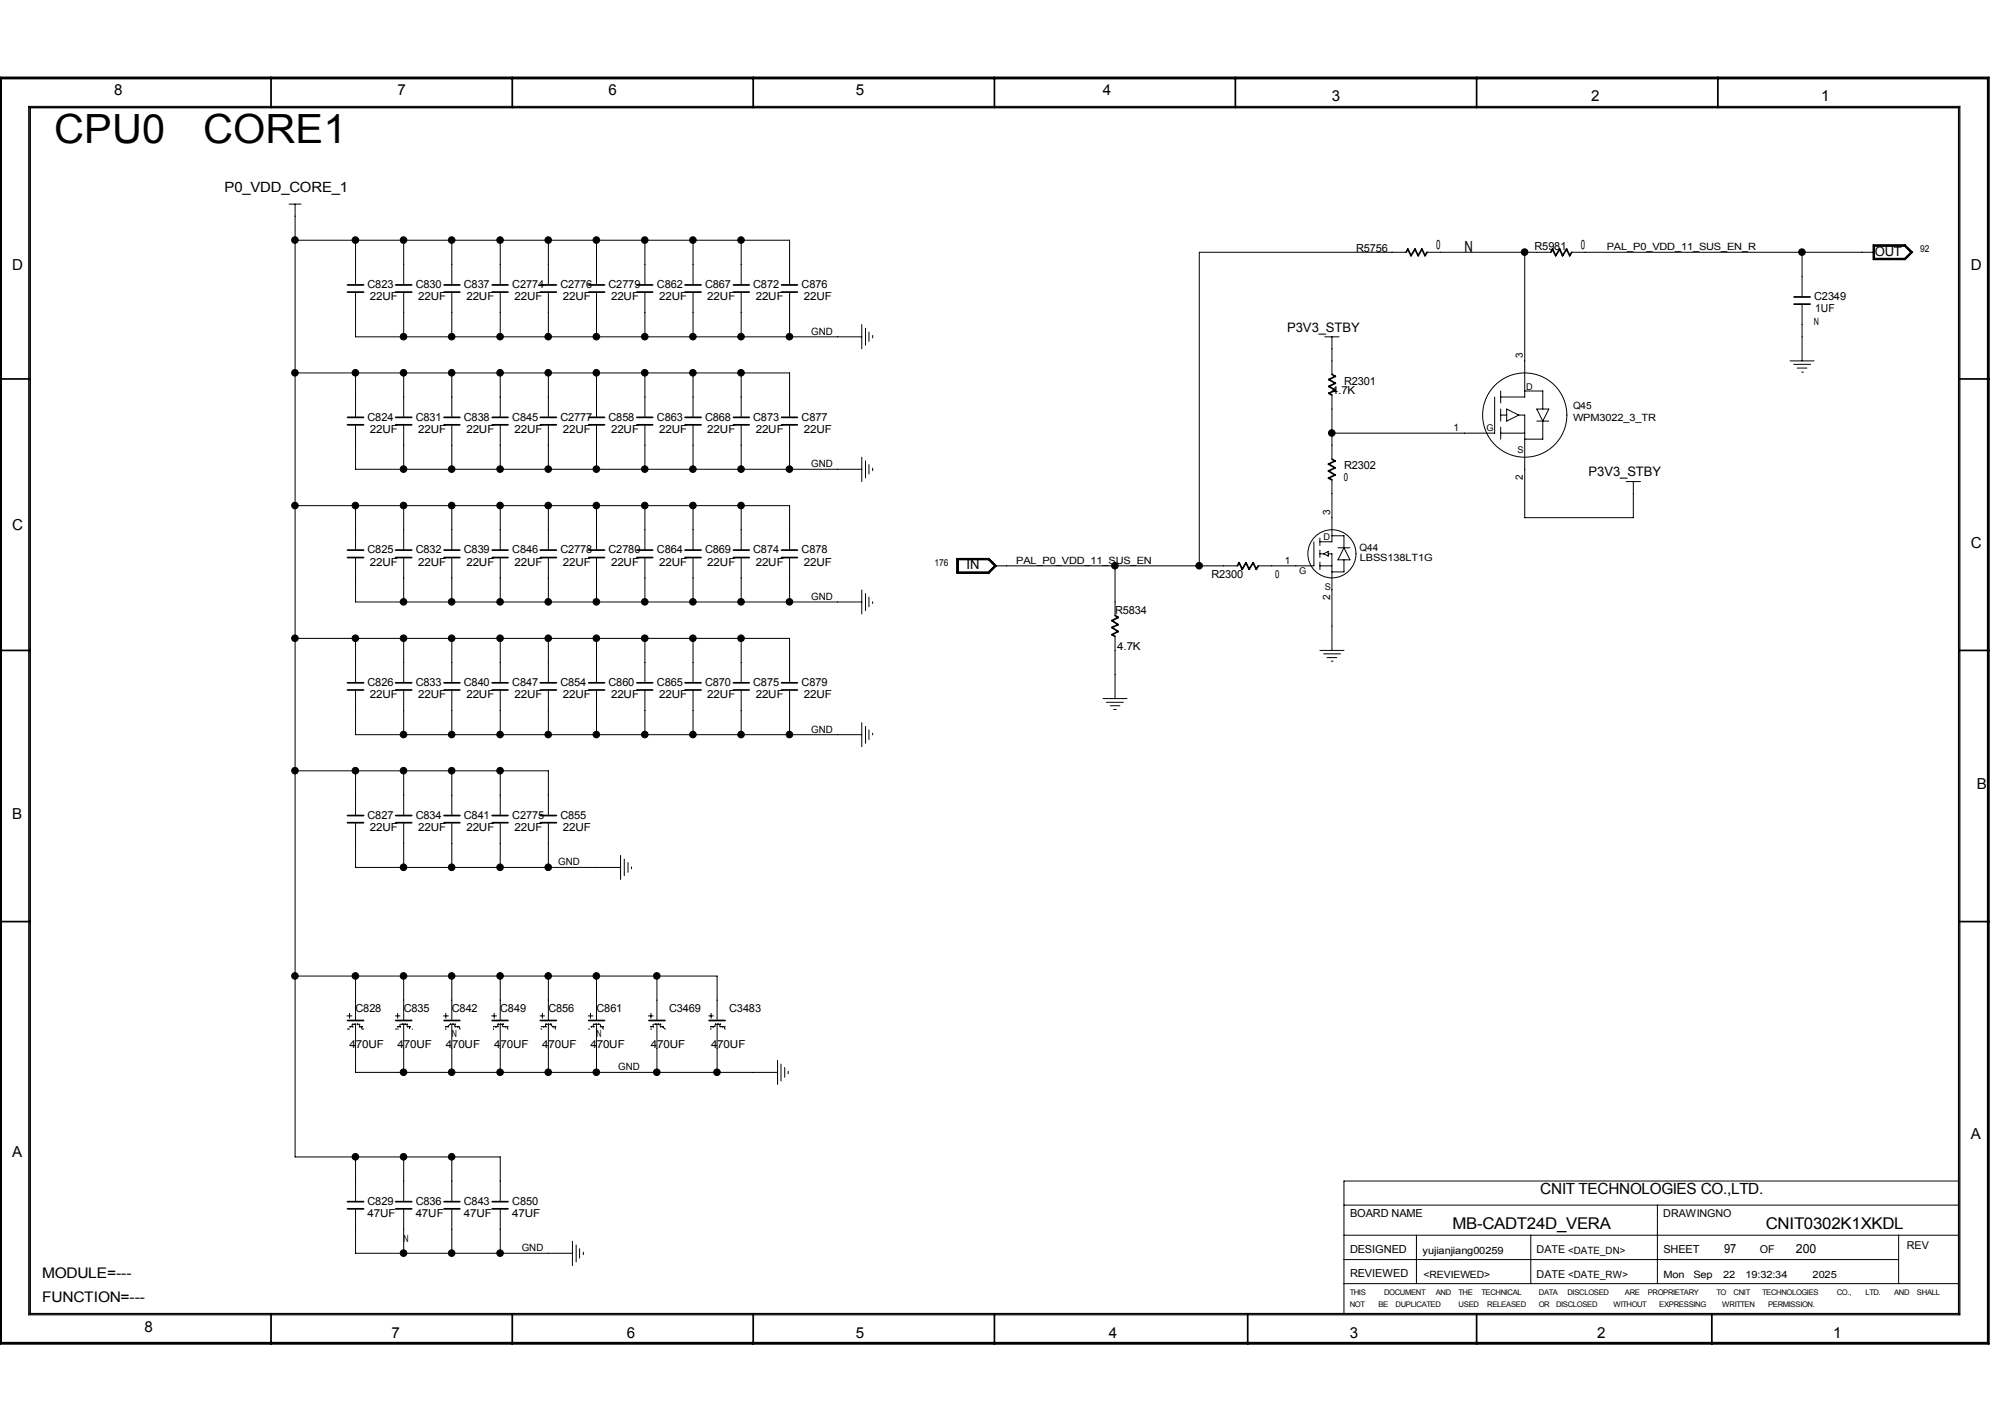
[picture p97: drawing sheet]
<svg xmlns="http://www.w3.org/2000/svg" width="297mm" height="210mm" viewBox="0 0 297 210" stroke-linecap="round" stroke-linejoin="round" font-family="sans-serif">
<defs><g id="words">
<g font-size="5.9">
<text x="8" y="21.2">CPU0</text>
<text x="30" y="21.2">CORE1</text>
</g>
<g font-size="2.4">
<text x="214.6" y="181.5">MB-CADT24D_VERA</text>
<text x="260.9" y="181.5">CNIT0302K1XKDL</text>
</g>
<g font-size="2.3">
<text x="216.4" y="37.2">N</text>
<text x="227.6" y="176.3">CNIT TECHNOLOGIES CO.,LTD.</text>
</g>
<g font-size="2.2">
<text x="16.9" y="14.1">8</text>
<text x="58.8" y="14.1">7</text>
<text x="89.9" y="14.1">6</text>
<text x="126.4" y="14.1">5</text>
<text x="163" y="14.1">4</text>
<text x="196.8" y="15">3</text>
<text x="235.1" y="15">2</text>
<text x="269.1" y="15">1</text>
<text x="1.8" y="39.9">D</text>
<text x="291.2" y="39.9">D</text>
<text x="1.8" y="78.2">C</text>
<text x="291.2" y="80.9">C</text>
<text x="292.1" y="116.5">B</text>
<text x="1.8" y="121">B</text>
<text x="1.8" y="170.8">A</text>
<text x="291.2" y="168.2">A</text>
<text x="6.2" y="188.7">MODULE=---</text>
<text x="6.2" y="192.2">FUNCTION=---</text>
<text x="21.3" y="196.6">8</text>
<text x="57.9" y="197.5">7</text>
<text x="92.6" y="197.5">6</text>
<text x="126.4" y="197.5">5</text>
<text x="163.9" y="197.5">4</text>
<text x="199.5" y="197.5">3</text>
<text x="236" y="197.5">2</text>
<text x="270.9" y="197.5">1</text>
</g>
<text font-size="2.1" x="33.2" y="28.4">P0_VDD_CORE_1</text>
<g font-size="1.9">
<text x="212.8" y="35.4" transform="rotate(-180 212.8 35.4)">0</text>
<text x="234.2" y="35.4" transform="rotate(-180 234.2 35.4)">0</text>
<text x="277" y="37.8">OUT</text>
<text x="190.2" y="49">P3V3_STBY</text>
<text x="234.7" y="70.4">P3V3_STBY</text>
<text x="142.8" y="84.1">IN</text>
<text x="254.7" y="185">97</text>
<text x="265.4" y="185">200</text>
</g>
<g font-size="1.6">
<text x="200.4" y="37.2">R5756</text>
<text x="226.7" y="36.9">R5981</text>
<text x="54.3" y="42.5">C823</text>
<text x="54.6" y="44.3">22UF</text>
<text x="61.4" y="42.5">C830</text>
<text x="61.8" y="44.3">22UF</text>
<text x="68.5" y="42.5">C837</text>
<text x="68.9" y="44.3">22UF</text>
<text x="75.7" y="42.5">C2774</text>
<text x="76" y="44.3">22UF</text>
<text x="82.8" y="42.5">C2776</text>
<text x="83.2" y="44.3">22UF</text>
<text x="89.9" y="42.5">C2779</text>
<text x="90.3" y="44.3">22UF</text>
<text x="97.1" y="42.5">C862</text>
<text x="97.4" y="44.3">22UF</text>
<text x="104.2" y="42.5">C867</text>
<text x="104.5" y="44.3">22UF</text>
<text x="111.3" y="42.5">C872</text>
<text x="111.7" y="44.3">22UF</text>
<text x="118.5" y="42.5">C876</text>
<text x="118.8" y="44.3">22UF</text>
<text x="268.1" y="44.3">C2349</text>
<text x="268.2" y="46.1">1UF</text>
<text x="196.8" y="58.2">4.7K</text>
<text x="198.6" y="56.8">R2301</text>
<text x="54.3" y="62.1">C824</text>
<text x="54.6" y="63.9">22UF</text>
<text x="61.4" y="62.1">C831</text>
<text x="61.8" y="63.9">22UF</text>
<text x="68.5" y="62.1">C838</text>
<text x="68.9" y="63.9">22UF</text>
<text x="75.7" y="62.1">C845</text>
<text x="76" y="63.9">22UF</text>
<text x="82.8" y="62.1">C2777</text>
<text x="83.2" y="63.9">22UF</text>
<text x="89.9" y="62.1">C858</text>
<text x="90.3" y="63.9">22UF</text>
<text x="97.1" y="62.1">C863</text>
<text x="97.4" y="63.9">22UF</text>
<text x="104.2" y="62.1">C868</text>
<text x="104.5" y="63.9">22UF</text>
<text x="111.3" y="62.1">C873</text>
<text x="111.7" y="63.9">22UF</text>
<text x="118.5" y="62.1">C877</text>
<text x="118.8" y="63.9">22UF</text>
<text x="198.6" y="71.1">0</text>
<text x="198.6" y="69.2">R2302</text>
<text x="54.3" y="81.7">C825</text>
<text x="54.6" y="83.5">22UF</text>
<text x="61.4" y="81.7">C832</text>
<text x="61.8" y="83.5">22UF</text>
<text x="68.5" y="81.7">C839</text>
<text x="68.9" y="83.5">22UF</text>
<text x="75.7" y="81.7">C846</text>
<text x="76" y="83.5">22UF</text>
<text x="82.8" y="81.7">C2778</text>
<text x="83.2" y="83.5">22UF</text>
<text x="89.9" y="81.7">C2780</text>
<text x="90.3" y="83.5">22UF</text>
<text x="97.1" y="81.7">C864</text>
<text x="97.4" y="83.5">22UF</text>
<text x="104.2" y="81.7">C869</text>
<text x="104.5" y="83.5">22UF</text>
<text x="111.3" y="81.7">C874</text>
<text x="111.7" y="83.5">22UF</text>
<text x="118.5" y="81.7">C878</text>
<text x="118.8" y="83.5">22UF</text>
<text x="179" y="85.3">R2300</text>
<text x="188.4" y="85.3">0</text>
<text x="164.8" y="90.6">R5834</text>
<text x="54.3" y="101.3">C826</text>
<text x="61.4" y="101.3">C833</text>
<text x="68.5" y="101.3">C840</text>
<text x="75.7" y="101.3">C847</text>
<text x="82.8" y="101.3">C854</text>
<text x="89.9" y="101.3">C860</text>
<text x="97.1" y="101.3">C865</text>
<text x="104.2" y="101.3">C870</text>
<text x="111.3" y="101.3">C875</text>
<text x="118.5" y="101.3">C879</text>
<text x="165.1" y="96">4.7K</text>
<text x="54.6" y="103.1">22UF</text>
<text x="61.8" y="103.1">22UF</text>
<text x="68.9" y="103.1">22UF</text>
<text x="76" y="103.1">22UF</text>
<text x="83.2" y="103.1">22UF</text>
<text x="90.3" y="103.1">22UF</text>
<text x="97.4" y="103.1">22UF</text>
<text x="104.5" y="103.1">22UF</text>
<text x="111.7" y="103.1">22UF</text>
<text x="118.8" y="103.1">22UF</text>
<text x="54.3" y="120.9">C827</text>
<text x="54.6" y="122.7">22UF</text>
<text x="61.4" y="120.9">C834</text>
<text x="61.8" y="122.7">22UF</text>
<text x="68.5" y="120.9">C841</text>
<text x="68.9" y="122.7">22UF</text>
<text x="75.7" y="120.9">C2775</text>
<text x="76" y="122.7">22UF</text>
<text x="82.8" y="120.9">C855</text>
<text x="83.2" y="122.7">22UF</text>
<text x="52.5" y="149.4">C828</text>
<text x="59.7" y="149.4">C835</text>
<text x="66.8" y="149.4">C842</text>
<text x="73.9" y="149.4">C849</text>
<text x="81" y="149.4">C856</text>
<text x="88.1" y="149.4">C861</text>
<text x="98.9" y="149.4">C3469</text>
<text x="107.7" y="149.4">C3483</text>
<text x="51.6" y="154.8">470UF</text>
<text x="58.8" y="154.8">470UF</text>
<text x="65.9" y="154.8">470UF</text>
<text x="73" y="154.8">470UF</text>
<text x="80.1" y="154.8">470UF</text>
<text x="87.2" y="154.8">470UF</text>
<text x="96.2" y="154.8">470UF</text>
<text x="105.1" y="154.8">470UF</text>
<text x="54.3" y="179.7">47UF</text>
<text x="54.3" y="177.9">C829</text>
<text x="61.4" y="179.7">47UF</text>
<text x="61.4" y="177.9">C836</text>
<text x="68.5" y="179.7">47UF</text>
<text x="68.5" y="177.9">C843</text>
<text x="75.7" y="179.7">47UF</text>
<text x="75.7" y="177.9">C850</text>
<text x="199.5" y="179.7">BOARD NAME</text>
<text x="245.8" y="179.7">DRAWINGNO</text>
<text x="199.5" y="185.1">DESIGNED</text>
<text x="227.1" y="185.1">DATE &lt;DATE_DN&gt;</text>
<text x="245.8" y="185">SHEET</text>
<text x="260" y="185.1">OF</text>
<text x="281.7" y="184.4">REV</text>
<text x="199.5" y="188.6">REVIEWED</text>
<text x="227.1" y="188.7">DATE &lt;DATE_RW&gt;</text>
</g>
<g font-size="1.5">
<text x="237.4" y="37">PAL_P0_VDD_11_SUS_EN_R</text>
<text x="268" y="48">N</text>
<text x="119.8" y="49.4">GND</text>
<text x="225" y="52.9" transform="rotate(-90 225 52.9)">3</text>
<text x="214.8" y="63.7">1</text>
<text x="232.4" y="60.5">Q45</text>
<text x="232.5" y="62.2">WPM3022_3_TR</text>
<text x="119.8" y="69">GND</text>
<text x="225" y="70.8" transform="rotate(-90 225 70.8)">2</text>
<text x="196.5" y="76.1" transform="rotate(-90 196.5 76.1)">3</text>
<text x="150.2" y="83.3">PAL_P0_VDD_11_SUS_EN</text>
<text x="189.9" y="83.3">1</text>
<text x="200.9" y="81.4">Q44</text>
<text x="200.9" y="82.8">LBSS138LT1G</text>
<text x="119.8" y="88.6">GND</text>
<text x="196.5" y="88.7" transform="rotate(-90 196.5 88.7)">2</text>
<text x="119.8" y="108.2">GND</text>
<text x="82.5" y="127.8">GND</text>
<text x="66.8" y="153.1">N</text>
<text x="88.1" y="153.1">N</text>
<text x="91.4" y="158.1">GND</text>
<text x="59.6" y="183.3">N</text>
<text x="77.1" y="184.8">GND</text>
<text x="210.2" y="185.1">yujianjiang00259</text>
<text x="210.3" y="188.7">&lt;REVIEWED&gt;</text>
<text x="245.8" y="188.7">Mon</text>
<text x="250.2" y="188.7">Sep</text>
<text x="254.6" y="188.7">22</text>
<text x="257.9" y="188.7">19:32:34</text>
<text x="267.8" y="188.7">2025</text>
</g>
<g font-size="1.4">
<text x="283.7" y="37.2">92</text>
<text x="225.5" y="57.5">D</text>
<text x="219.6" y="63.6">G</text>
<text x="224.2" y="67">S</text>
<text x="138.1" y="83.5">176</text>
<text x="195.6" y="79.8">D</text>
<text x="192" y="84.8">G</text>
<text x="195.8" y="87.1">S</text>
</g>
<g font-size="1.1">
<text x="199.4" y="191.3">THIS</text>
<text x="204.5" y="191.3">DOCUMENT</text>
<text x="212.1" y="191.3">AND</text>
<text x="215.5" y="191.3">THE</text>
<text x="218.9" y="191.3">TECHNICAL</text>
<text x="227.4" y="191.3">DATA</text>
<text x="231.6" y="191.3">DISCLOSED</text>
<text x="240.1" y="191.3">ARE</text>
<text x="243.5" y="191.3">PROPRIETARY</text>
<text x="253.6" y="191.3">TO</text>
<text x="256.2" y="191.3">CNIT</text>
<text x="260.4" y="191.3">TECHNOLOGIES</text>
<text x="271.4" y="191.3">CO.,</text>
<text x="275.6" y="191.3">LTD.</text>
<text x="279.9" y="191.3">AND</text>
<text x="283.3" y="191.3">SHALL</text>
<text x="199.4" y="193.1">NOT</text>
<text x="203.7" y="193.1">BE</text>
<text x="206.2" y="193.1">DUPLICATED</text>
<text x="215.5" y="193.1">USED</text>
<text x="219.8" y="193.1">RELEASED</text>
<text x="227.4" y="193.1">OR</text>
<text x="229.9" y="193.1">DISCLOSED</text>
<text x="238.4" y="193.1">WITHOUT</text>
<text x="245.2" y="193.1">EXPRESSING</text>
<text x="254.5" y="193.1">WRITTEN</text>
<text x="261.2" y="193.1">PERMISSION.</text>
</g>
</g></defs>
<g fill="none" stroke="#000" stroke-width=".25">
<path d="M0 11.4h293.9v187.1h-293.9zM.2 11.6h293.5v186.7h-293.5zM4.4 15.9h285v178.1h-285zM40 11.4v4.5M75.7 11.4v4.5M111.3 11.4v4.5M146.9 11.4v4.5M182.5 11.4v4.5M218.2 11.4v4.5M253.8 11.4v4.5M207.8 37.3l.2-.5 .5 1 .6-1 .4 1 .6-1 .5 1 .3-.5M229.2 37.3l.2-.5 .5 1 .6-1 .4 1 .6-1 .4 1 .3-.5"/>
<path d="M0 56h4.4M51.4 43.1h2.3M51.4 42.1h2.3M58.5 43.1h2.3M58.5 42.1h2.3M65.6 43.1h2.3M65.6 42.1h2.3M72.7 43.1h2.4M72.7 42.1h2.4M79.8 43.1h2.4M79.8 42.1h2.4M87 43.1h2.3"/>
<path d="M87 42.1h2.3M94.1 43.1h2.3M94.1 42.1h2.3M101.2 43.1h2.4M101.2 42.1h2.4M108.4 43.1h2.3M108.4 42.1h2.3M115.5 43.1h2.3M115.5 42.1h2.3M196.8 55.3l.5 .3-1 .4 1 .6-1 .5 1 .5-1 .5 .5 .2M265.1 44.9h2.4M265.1 43.9h2.4"/>
<path d="M289.4 56h4.5M51.4 62.7h2.3M51.4 61.6h2.3M58.5 62.7h2.3M58.5 61.6h2.3M65.6 62.7h2.3M65.6 61.6h2.3M72.7 62.7h2.4M72.7 61.6h2.4M79.8 62.7h2.4M79.8 61.6h2.4M87 62.7h2.3"/>
<path d="M87 61.6h2.3M94.1 62.7h2.3M94.1 61.6h2.3M101.2 62.7h2.4M101.2 61.6h2.4M108.4 62.7h2.3M108.4 61.6h2.3M115.5 62.7h2.3M115.5 61.6h2.3M196.8 67.8l.5 .3-1 .4 1 .6-1 .5 1 .5-1 .5 .5 .3M0 96.1h4.4M51.4 82.3h2.3"/>
<path d="M51.4 81.2h2.3M58.5 82.3h2.3M58.5 81.2h2.3M65.6 82.3h2.3M65.6 81.2h2.3M72.7 82.3h2.4M72.7 81.2h2.4M79.8 82.3h2.4M79.8 81.2h2.4M87 82.3h2.3M87 81.2h2.3M94.1 82.3h2.3"/>
<path d="M94.1 81.2h2.3M101.2 82.3h2.4M101.2 81.2h2.4M108.4 82.3h2.3M108.4 81.2h2.3M115.5 82.3h2.3M115.5 81.2h2.3M164.8 90.9l.4 .3-.9 .5 .9 .5-.9 .5 .9 .6-.9 .4 .5 .3M182.8 83.6l.3-.5 .5 1 .5-1 .5 1 .6-1 .4 1 .3-.5M289.4 96.1h4.5M51.4 101.9h2.3M51.4 100.8h2.3"/>
<path d="M58.5 101.9h2.3M58.5 100.8h2.3M65.6 101.9h2.3M65.6 100.8h2.3M72.7 101.9h2.4M72.7 100.8h2.4M79.8 101.9h2.4M79.8 100.8h2.4M87 101.9h2.3M87 100.8h2.3M94.1 101.9h2.3M94.1 100.8h2.3"/>
<path d="M101.2 101.9h2.4M101.2 100.8h2.4M108.4 101.9h2.3M108.4 100.8h2.3M115.5 101.9h2.3M115.5 100.8h2.3M0 136.1h4.4M51.4 121.5h2.3M51.4 120.4h2.3M58.5 121.5h2.3M58.5 120.4h2.3M65.6 121.5h2.3"/>
<path d="M65.6 120.4h2.3M72.7 121.5h2.4M72.7 120.4h2.4M79.8 121.5h2.4M79.8 120.4h2.4M289.4 136.1h4.5M51.4 150.7h2.3M58.5 150.7h2.3M65.6 150.7h2.3M72.7 150.7h2.4M79.8 150.7h2.4M87 150.7h2.3"/>
<path d="M95.9 150.7h2.4M104.8 150.7h2.3M51.4 178.5h2.3M51.4 177.5h2.3M58.5 178.5h2.3M58.5 177.5h2.3M65.6 178.5h2.3M65.6 177.5h2.3M72.7 178.5h2.4M72.7 177.5h2.4M40 194v4.5M75.7 194v4.5"/>
<path d="M111.3 194v4.5M146.9 194v4.5M184.4 194v4.5M218.2 194v4.5M252.9 194v4.5"/>
</g>
<g fill="none" stroke="#000" stroke-width=".15">
<path d="M4.2 15.7h285.4v178.5h-285.4zM42.7 30.1h1.8M43.6 30.1v140.8h30.3v6.6M43.6 35.5h73.1v6.6M52.5 35.5v6.6M59.6 35.5v6.6M66.8 35.5v6.6M73.9 35.5v6.6M81 35.5v6.6M88.1 35.5v6.6M95.3 35.5v6.6M102.4 35.5v6.6"/>
<path d="M109.5 35.5v6.6M207.8 37.3h-30.6v46.3M210.9 37.3h18.3M225.3 37.3v21.3h-3.6M232.2 37.3h44.8M266.3 37.3v6.6M276.8 36.2h4.7l1.1 1.1-1.1 1.1h-4.7zM276.8 36.2h4.7l1 1.1-1 1h-4.7zM276.9 36.3h4.6l.9 1-.9 .9h-4.6zM277 36.4h4.4l.9 .9-.9 .8h-4.4zM43.6 55.1h73.1v6.5M52.5 43.1v6.6h74.8"/>
<path d="M52.5 55.1v6.5M59.6 43.1v6.6M59.6 55.1v6.5M66.8 43.1v6.6M66.8 55.1v6.5M73.9 43.1v6.6M73.9 55.1v6.5M81 43.1v6.6M81 55.1v6.5M88.1 43.1v6.6M88.1 55.1v6.5M95.3 43.1v6.6"/>
<path d="M95.3 55.1v6.5M102.4 43.1v6.6M102.4 55.1v6.5M109.5 43.1v6.6M109.5 55.1v6.5M116.7 43.1v6.6M127.3 47.9v3.6M127.9 48.5v2.5M128.4 49v1.4M128.9 49.5v.4M195.7 49.7h2.2M196.8 49.7v5.6"/>
<path d="M196.8 58.3v9.5M220.9 58.6v5.4h-24.1M221.7 57.7v1.8M225.3 57.7h2.7v2.7M264.5 53.3h3.6M265 53.8h2.5M265.6 54.4h1.4M266.2 55h.3M266.3 44.9v8.4M43.6 74.7h73.1v6.5M52.5 62.7v6.6h74.8M52.5 74.7v6.5"/>
<path d="M59.6 62.7v6.6M59.6 74.7v6.5M66.8 62.7v6.6M66.8 74.7v6.5M73.9 62.7v6.6M73.9 74.7v6.5M81 62.7v6.6M81 74.7v6.5M88.1 62.7v6.6M88.1 74.7v6.5M95.3 62.7v6.6M95.3 74.7v6.5"/>
<path d="M102.4 62.7v6.6M102.4 74.7v6.5M109.5 62.7v6.6M109.5 74.7v6.5M116.7 62.7v6.6M127.3 67.5v3.6M127.9 68.1v2.5M128.4 68.6v1.4M128.9 69.1v.4M195 79.5v1.1M196.8 70.9v9.1h-1.8M196.8 79.1h1.8v1.8"/>
<path d="M221.7 60.4v1.8M221.7 63.1v1.8M221.7 64h3.6M221.7 61.3h.9M222.6 60.4l1.8 .9-1.8 .9zM224.4 61.3h.9v15.2h16v-5.4M227.1 62.2h1.8M227.1 60.4h1.8l-.9 1.8zM228 62.2v2.7h-2.7M240.3 71.1h2.1M43.6 94.3h73.1v6.5M52.5 82.3v6.6h74.8"/>
<path d="M52.5 94.3v6.5M59.6 82.3v6.6M59.6 94.3v6.5M66.8 82.3v6.6M66.8 94.3v6.5M73.9 82.3v6.6M73.9 94.3v6.5M81 82.3v6.6M81 94.3v6.5M88.1 82.3v6.6M88.1 94.3v6.5M95.3 82.3v6.6"/>
<path d="M95.3 94.3v6.5M102.4 82.3v6.6M102.4 94.3v6.5M109.5 82.3v6.6M109.5 94.3v6.5M116.7 82.3v6.6M127.3 87.1v3.6M127.9 87.7v2.5M128.4 88.2v1.4M128.9 88.8v.4M141.4 82.5h4.7l1.1 1.1-1.1 1.1h-4.7zM141.4 82.5h4.7l1.1 1.1-1.1 1h-4.7z"/>
<path d="M141.5 82.6h4.6l.9 1-.9 .9h-4.6zM141.6 82.7h4.4l.9 .9-.9 .9h-4.4zM146.9 83.6h35.9M164.8 83.6v7.3M164.8 94v9.2M194.1 80v3.6h-8.2M195 83.6h1.8M195 96.1h3.6M195 81.2v1.1M195 83v1.1M195 81.8h.6M195.6 96.6h2.5"/>
<path d="M195.6 81.8l.7-.4v.7zM196.1 97.1h1.4M196.3 81.8h.5v14.3M196.7 97.6h.3M197.7 80.9h1.8M198.6 82.7v1.8h-1.8M198.6 80.9l.9 1.8h-1.8zM43.6 113.8h37.4v6.6M52.5 101.9v6.6h74.8M52.5 113.8v6.6M59.6 101.9v6.6M59.6 113.8v6.6"/>
<path d="M66.8 101.9v6.6M66.8 113.8v6.6M73.9 101.9v6.6M73.9 113.8v6.6M81 101.9v6.6M88.1 101.9v6.6M95.3 101.9v6.6M102.4 101.9v6.6M109.5 101.9v6.6M116.7 101.9v6.6M127.3 106.7v3.6M127.9 107.3v2.5"/>
<path d="M128.4 107.8v1.4M128.9 108.2v.4M163 103.2h3.5M163.5 103.7h2.5M164 104.2h1.5M164.5 104.8h.4M52.5 121.5v6.6h39.2M59.6 121.5v6.6M66.8 121.5v6.6M73.9 121.5v6.6M81 121.5v6.6M91.7 126.3v3.6"/>
<path d="M92.2 126.9v2.4M92.8 127.4v1.4M93.3 128v.3M43.6 144.1h62.4v6.6M51.3 150h.7M51.3 152h.1M51.3 152h.4M51.6 149.6v.8M51.7 151.6h.1M51.7 151.6h.3M52 151.6h.1M52 151.3h.1"/>
<path d="M52 151.3h.4M52 151.3v.3M52.4 151.3h.1M52.5 144.1v6.6M52.5 151.4v7h62.4M52.7 151.3h.1M52.7 151.3h.4M53.1 151.6h.1M53.1 151.3h.1M53.1 151.6h.3M53.1 151.3v.3M53.4 151.6h.1"/>
<path d="M53.4 151.6v.4h.4M58.4 152h.3M58.4 150h.7M58.7 151.6h.1M58.7 152h.1M58.7 151.6h.4M58.8 149.6v.8M59.1 151.6h.1M59.4 151.3h.1M59.6 144.1v6.6M59.6 151.4v7M59.8 151.3h.1"/>
<path d="M60.1 151.6h.1M60.1 151.3h.1M60.1 151.6h.4M60.1 151.3h-1v.3M60.1 151.3v.3M60.5 151.6h.1M60.5 151.6v.4M60.9 152h.1M65.5 150h.8M65.8 151.6h.1M65.8 152h.1M65.8 151.6h.3"/>
<path d="M65.9 149.6v.8M66.1 151.6h.1M66.5 151.3h.1M66.5 151.3l-.4 .3M66.5 151.3h.7M66.8 144.1v6.6M66.8 151.4v7M66.9 151.3h.1M67.2 151.6h.1M67.2 151.3h.1M67.2 151.6h.7v.4M67.2 151.3v.3"/>
<path d="M67.6 151.6h.1M67.9 152h.1M72.6 150h.8M72.8 151.6h.1M72.8 152h.1M72.8 151.6h.8M73 149.6v.8M73.2 151.6h.1M73.6 151.6h.1M73.6 151.3h.1M73.6 151.3h.7M73.6 151.3v.3"/>
<path d="M73.9 151.3h.1M73.9 144.1v6.6M73.9 151.4v7M74.3 151.6h.1M74.3 151.3h.1M74.3 151.6h.7M74.3 151.3v.3M74.6 151.6h.1M75 151.6h.1M75 152h.1M75 151.6v.4M79.8 150h.7"/>
<path d="M79.9 152h.1M79.9 151.6h.7M80.1 149.6v.8M80.3 151.6h.1M80.6 151.6h.1M80.6 151.3h.1M80.6 151.3h.7M80.6 151.3v.3M81 151.3h.1M81 144.1v6.6M81 151.4v7M81.3 151.3h.1"/>
<path d="M81.3 151.3l.4 .3M81.7 151.6h.1M81.7 151.6h.3M82 151.6h.1M82 152h.1M82 151.6v.4M86.9 150h.7M87 152h.1M87.2 149.6v.8M87.3 151.6h.1M87.3 151.6h.4M87.7 151.6h.1"/>
<path d="M87.7 151.3h.1M87.7 151.3h1v.3M87.7 151.3v.3M88 151.3h.1M88.1 144.1v6.6M88.1 151.4v7M88.4 151.3h.1M88.7 151.6h.1M88.7 151.6h.4M89.1 151.6h.1M89.1 152h.1M89.1 151.6v.4"/>
<path d="M95.8 150h.7M96.1 151.6h.1M96.1 152h.1M96.1 151.6h.4M96.2 149.6v.8M96.5 151.6h.1M96.8 151.3h.1M97.1 144.1v6.6M97.1 151.4v7M97.2 151.3h.1M97.5 151.6h.1M97.5 151.3h.1"/>
<path d="M97.5 151.6h.4M97.5 151.3h-1v.3M97.5 151.3v.3M97.9 151.6h.1M97.9 151.6l.3 .4M98.2 152h.1M104.7 150h.7M105 151.6h.1M105 152h.1M105.1 149.6v.8M105.3 151.6h.1M105.7 151.3h.1"/>
<path d="M105.7 151.3v.3h-.7M105.7 151.3h.7M106 151.4v7M106 151.3h.1M106.4 151.6h.1M106.4 151.3h.1M106.4 151.6h.7M106.4 151.3v.3M106.7 151.6h.1M107.1 151.6h.1M107.1 152h.1M107.1 151.6v.4"/>
<path d="M114.9 156.6v3.5M115.4 157.1v2.5M116 157.6v1.5M116.5 158.2v.4M52.5 170.9v6.6M52.5 178.5v6.6h32.1M59.6 170.9v6.6M59.6 178.5v6.6M66.8 170.9v6.6M66.8 178.5v6.6M73.9 178.5v6.6M198.6 178h90.8"/>
<path d="M244.9 178v11.6M289.4 174.4h-90.8v19.6M84.6 183.3v3.6M85.1 183.9v2.5M85.6 184.4v1.4M86.2 184.9v.4M198.6 189.6h90.8M198.6 186h81.9M198.6 182.4h90.8M209.3 182.4v7.2M226.2 182.4v7.2M280.5 182.4v7.2"/>
<circle cx="225.3" cy="61.3" r="6.2"/>
<circle cx="196.8" cy="81.8" r="3.6"/>
</g>
<g fill="#000" stroke="#000" stroke-width=".15">
<circle cx="43.6" cy="35.5" r=".49"/>
<circle cx="52.5" cy="35.5" r=".49"/>
<circle cx="59.6" cy="35.5" r=".49"/>
<circle cx="66.7" cy="35.5" r=".49"/>
<circle cx="73.9" cy="35.5" r=".49"/>
<circle cx="81" cy="35.5" r=".49"/>
<circle cx="88.1" cy="35.5" r=".49"/>
<circle cx="95.3" cy="35.5" r=".49"/>
<circle cx="102.4" cy="35.5" r=".49"/>
<circle cx="109.5" cy="35.5" r=".49"/>
<circle cx="225.3" cy="37.2" r=".49"/>
<circle cx="266.3" cy="37.2" r=".49"/>
<circle cx="43.6" cy="55.1" r=".49"/>
<circle cx="52.5" cy="55.1" r=".49"/>
<circle cx="59.6" cy="55.1" r=".49"/>
<circle cx="59.6" cy="49.7" r=".49"/>
<circle cx="66.7" cy="49.7" r=".49"/>
<circle cx="66.7" cy="55.1" r=".49"/>
<circle cx="73.9" cy="55.1" r=".49"/>
<circle cx="73.9" cy="49.7" r=".49"/>
<circle cx="81" cy="49.7" r=".49"/>
<circle cx="81" cy="55.1" r=".49"/>
<circle cx="88.1" cy="55.1" r=".49"/>
<circle cx="88.1" cy="49.7" r=".49"/>
<circle cx="95.3" cy="49.7" r=".49"/>
<circle cx="95.3" cy="55.1" r=".49"/>
<circle cx="102.4" cy="55.1" r=".49"/>
<circle cx="102.4" cy="49.7" r=".49"/>
<circle cx="109.5" cy="55.1" r=".49"/>
<circle cx="109.5" cy="49.7" r=".49"/>
<circle cx="116.6" cy="49.7" r=".49"/>
<circle cx="43.6" cy="74.7" r=".49"/>
<circle cx="52.5" cy="74.7" r=".49"/>
<circle cx="59.6" cy="69.3" r=".49"/>
<circle cx="59.6" cy="74.7" r=".49"/>
<circle cx="66.7" cy="69.3" r=".49"/>
<circle cx="66.7" cy="74.7" r=".49"/>
<circle cx="73.9" cy="69.3" r=".49"/>
<circle cx="73.9" cy="74.7" r=".49"/>
<circle cx="81" cy="69.3" r=".49"/>
<circle cx="81" cy="74.7" r=".49"/>
<circle cx="88.1" cy="69.3" r=".49"/>
<circle cx="88.1" cy="74.7" r=".49"/>
<circle cx="95.3" cy="69.3" r=".49"/>
<circle cx="95.3" cy="74.7" r=".49"/>
<circle cx="102.4" cy="69.3" r=".49"/>
<circle cx="102.4" cy="74.7" r=".49"/>
<circle cx="109.5" cy="69.3" r=".49"/>
<circle cx="109.5" cy="74.7" r=".49"/>
<circle cx="116.6" cy="69.3" r=".49"/>
<circle cx="196.8" cy="63.9" r=".49"/>
<circle cx="43.6" cy="94.3" r=".49"/>
<circle cx="52.5" cy="94.3" r=".49"/>
<circle cx="59.6" cy="88.9" r=".49"/>
<circle cx="59.6" cy="94.3" r=".49"/>
<circle cx="66.7" cy="88.9" r=".49"/>
<circle cx="66.7" cy="94.3" r=".49"/>
<circle cx="73.9" cy="94.3" r=".49"/>
<circle cx="73.9" cy="88.9" r=".49"/>
<circle cx="81" cy="94.3" r=".49"/>
<circle cx="81" cy="88.9" r=".49"/>
<circle cx="88.1" cy="88.9" r=".49"/>
<circle cx="88.1" cy="94.3" r=".49"/>
<circle cx="95.3" cy="88.9" r=".49"/>
<circle cx="95.3" cy="94.3" r=".49"/>
<circle cx="102.4" cy="88.9" r=".49"/>
<circle cx="102.4" cy="94.3" r=".49"/>
<circle cx="109.5" cy="88.9" r=".49"/>
<circle cx="109.5" cy="94.3" r=".49"/>
<circle cx="116.6" cy="88.9" r=".49"/>
<circle cx="164.7" cy="83.5" r=".49"/>
<circle cx="177.2" cy="83.5" r=".49"/>
<circle cx="43.6" cy="113.8" r=".49"/>
<circle cx="52.5" cy="113.8" r=".49"/>
<circle cx="59.6" cy="113.8" r=".49"/>
<circle cx="59.6" cy="108.5" r=".49"/>
<circle cx="66.7" cy="113.8" r=".49"/>
<circle cx="66.7" cy="108.5" r=".49"/>
<circle cx="73.9" cy="108.5" r=".49"/>
<circle cx="73.9" cy="113.8" r=".49"/>
<circle cx="81" cy="108.5" r=".49"/>
<circle cx="88.1" cy="108.5" r=".49"/>
<circle cx="95.3" cy="108.5" r=".49"/>
<circle cx="102.4" cy="108.5" r=".49"/>
<circle cx="109.5" cy="108.5" r=".49"/>
<circle cx="116.6" cy="108.5" r=".49"/>
<circle cx="59.6" cy="128.1" r=".49"/>
<circle cx="66.7" cy="128.1" r=".49"/>
<circle cx="73.9" cy="128.1" r=".49"/>
<circle cx="81" cy="128.1" r=".49"/>
<circle cx="43.6" cy="144.1" r=".49"/>
<circle cx="52.5" cy="144.1" r=".49"/>
<circle cx="59.6" cy="158.3" r=".49"/>
<circle cx="59.6" cy="144.1" r=".49"/>
<circle cx="66.7" cy="158.3" r=".49"/>
<circle cx="66.7" cy="144.1" r=".49"/>
<circle cx="73.9" cy="158.3" r=".49"/>
<circle cx="73.9" cy="144.1" r=".49"/>
<circle cx="81" cy="158.3" r=".49"/>
<circle cx="81" cy="144.1" r=".49"/>
<circle cx="88.1" cy="158.3" r=".49"/>
<circle cx="88.1" cy="144.1" r=".49"/>
<circle cx="97" cy="158.3" r=".49"/>
<circle cx="97" cy="144.1" r=".49"/>
<circle cx="105.9" cy="158.3" r=".49"/>
<circle cx="52.5" cy="170.8" r=".49"/>
<circle cx="59.6" cy="170.8" r=".49"/>
<circle cx="66.7" cy="170.8" r=".49"/>
<circle cx="59.6" cy="185.1" r=".49"/>
<circle cx="66.7" cy="185.1" r=".49"/>
<circle cx="73.9" cy="185.1" r=".49"/>
</g>
<use href="#words"/>
</svg>
